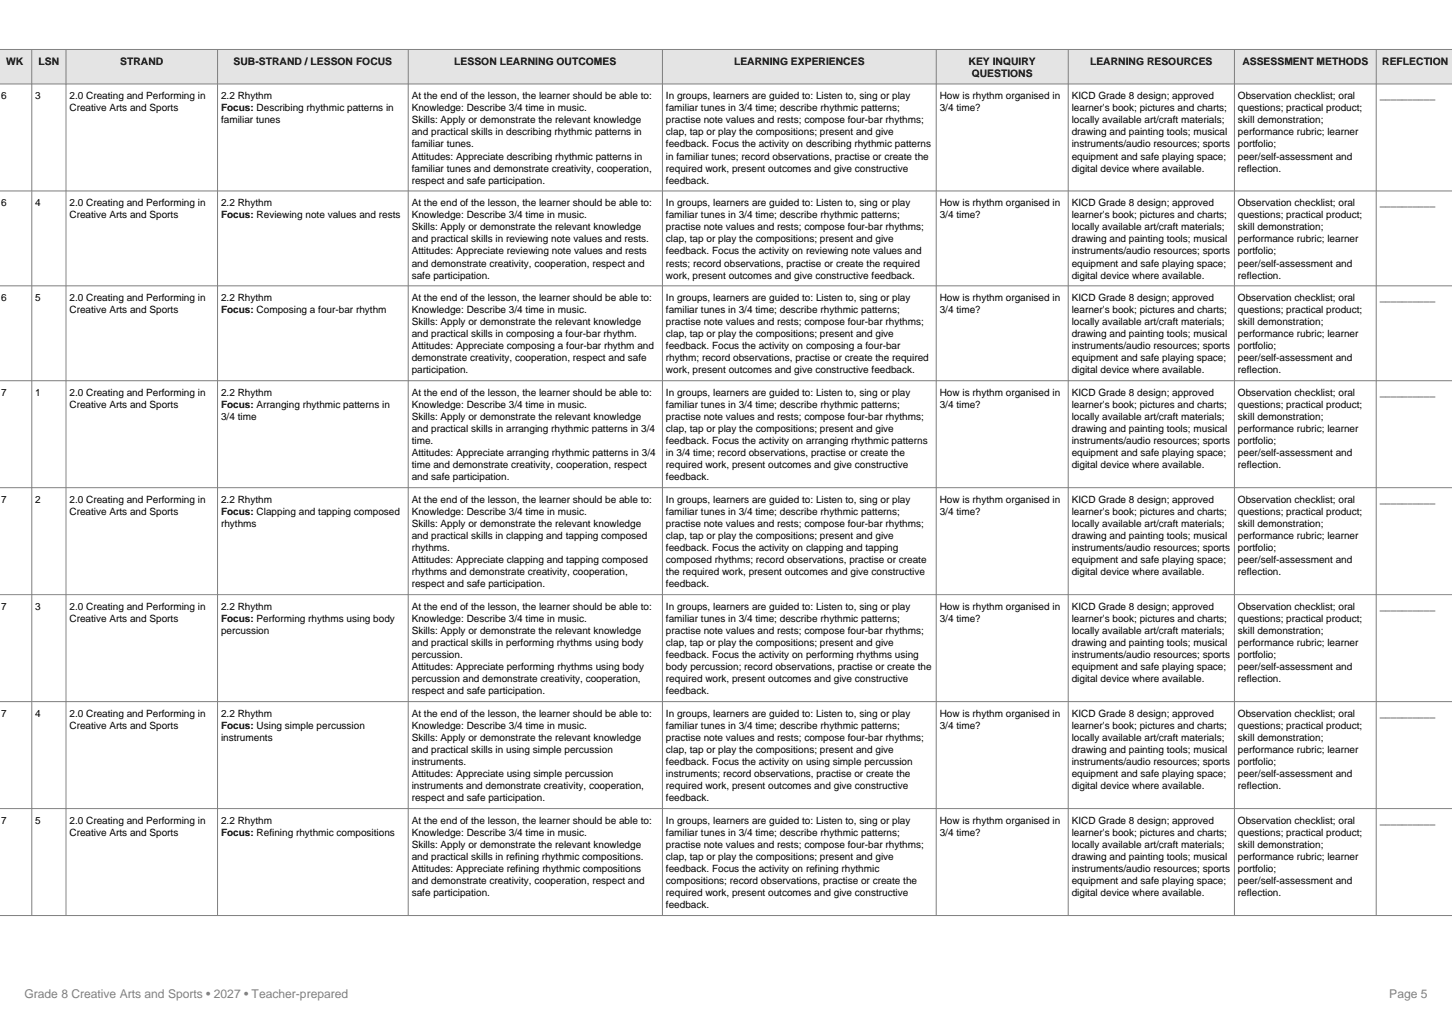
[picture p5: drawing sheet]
<svg xmlns="http://www.w3.org/2000/svg" width="297mm" height="210mm" viewBox="0 0 297 210" stroke-linecap="round" stroke-linejoin="round" font-family="sans-serif">
<defs><g id="words">
<g font-size="2.5" fill="#808080">
<text x="5" y="204">Grade 8 Creative Arts and Sports • 2027 • Teacher-prepared</text>
<text x="284.2" y="204">Page 5</text>
</g>
<g font-size="2.1">
<text x="1.2" y="13.3">WK</text>
<text x="7.9" y="13.3">LSN</text>
<text x="24.6" y="13.3">STRAND</text>
<text x="47.8" y="13.3">SUB-STRAND / LESSON FOCUS</text>
<text x="92.9" y="13.3">LESSON LEARNING OUTCOMES</text>
<text x="150.2" y="13.3">LEARNING EXPERIENCES</text>
<text x="198.1" y="13.3">KEY INQUIRY</text>
<text x="198.8" y="15.8">QUESTIONS</text>
<text x="223" y="13.3">LEARNING RESOURCES</text>
<text x="254.1" y="13.3">ASSESSMENT METHODS</text>
<text x="282.7" y="13.3">REFLECTION</text>
</g>
<g font-size="2">
<text x=".2" y="20.3">6</text>
<text x="7.2" y="20.3">3</text>
<text x="14.2" y="20.3">2.0 Creating and Performing in</text>
<text x="14.2" y="22.7">Creative Arts and Sports</text>
<text x="45.2" y="20.3">2.2 Rhythm</text>
<text x="45.2" y="22.7">Focus: Describing rhythmic patterns in</text>
<text x="84.2" y="20.3">At the end of the lesson, the learner should be able to:</text>
<text x="84.2" y="22.7">Knowledge: Describe 3/4 time in music.</text>
<text x="136.2" y="20.3">In groups, learners are guided to: Listen to, sing or play</text>
<text x="136.2" y="22.7">familiar tunes in 3/4 time; describe rhythmic patterns;</text>
<text x="192.2" y="20.3">How is rhythm organised in</text>
<text x="192.2" y="22.7">3/4 time?</text>
<text x="219.2" y="20.3">KICD Grade 8 design; approved</text>
<text x="219.2" y="22.7">learner's book; pictures and charts;</text>
<text x="253.2" y="20.3">Observation checklist; oral</text>
<text x="253.2" y="22.7">questions; practical product;</text>
<text x="282.2" y="20.3">__________</text>
<text x="45.2" y="25.2">familiar tunes</text>
<text x="84.2" y="25.2">Skills: Apply or demonstrate the relevant knowledge</text>
<text x="84.2" y="27.7">and practical skills in describing rhythmic patterns in</text>
<text x="136.2" y="25.2">practise note values and rests; compose four-bar rhythms;</text>
<text x="136.2" y="27.7">clap, tap or play the compositions; present and give</text>
<text x="219.2" y="25.2">locally available art/craft materials;</text>
<text x="219.2" y="27.7">drawing and painting tools; musical</text>
<text x="253.2" y="25.2">skill demonstration;</text>
<text x="253.2" y="27.7">performance rubric; learner</text>
<text x="84.2" y="30.2">familiar tunes.</text>
<text x="84.2" y="32.6">Attitudes: Appreciate describing rhythmic patterns in</text>
<text x="84.2" y="35.1">familiar tunes and demonstrate creativity, cooperation,</text>
<text x="136.2" y="30.2">feedback. Focus the activity on describing rhythmic patterns</text>
<text x="136.2" y="32.6">in familiar tunes; record observations, practise or create the</text>
<text x="136.2" y="35.1">required work, present outcomes and give constructive</text>
<text x="219.2" y="30.2">instruments/audio resources; sports</text>
<text x="219.2" y="32.6">equipment and safe playing space;</text>
<text x="219.2" y="35.1">digital device where available.</text>
<text x="253.2" y="30.2">portfolio;</text>
<text x="253.2" y="32.6">peer/self-assessment and</text>
<text x="253.2" y="35.1">reflection.</text>
<text x="84.2" y="37.6">respect and safe participation.</text>
<text x="136.2" y="37.6">feedback.</text>
<text x=".2" y="42.1">6</text>
<text x="7.2" y="42.1">4</text>
<text x="14.2" y="42.1">2.0 Creating and Performing in</text>
<text x="14.2" y="44.6">Creative Arts and Sports</text>
<text x="45.2" y="42.1">2.2 Rhythm</text>
<text x="45.2" y="44.6">Focus: Reviewing note values and rests</text>
<text x="84.2" y="42.1">At the end of the lesson, the learner should be able to:</text>
<text x="84.2" y="44.6">Knowledge: Describe 3/4 time in music.</text>
<text x="84.2" y="47.1">Skills: Apply or demonstrate the relevant knowledge</text>
<text x="136.2" y="42.1">In groups, learners are guided to: Listen to, sing or play</text>
<text x="136.2" y="44.6">familiar tunes in 3/4 time; describe rhythmic patterns;</text>
<text x="136.2" y="47.1">practise note values and rests; compose four-bar rhythms;</text>
<text x="192.2" y="42.1">How is rhythm organised in</text>
<text x="192.2" y="44.6">3/4 time?</text>
<text x="219.2" y="42.1">KICD Grade 8 design; approved</text>
<text x="219.2" y="44.6">learner's book; pictures and charts;</text>
<text x="219.2" y="47.1">locally available art/craft materials;</text>
<text x="253.2" y="42.1">Observation checklist; oral</text>
<text x="253.2" y="44.6">questions; practical product;</text>
<text x="253.2" y="47.1">skill demonstration;</text>
<text x="282.2" y="42.1">__________</text>
<text x="84.2" y="49.6">and practical skills in reviewing note values and rests.</text>
<text x="84.2" y="52">Attitudes: Appreciate reviewing note values and rests</text>
<text x="136.2" y="49.6">clap, tap or play the compositions; present and give</text>
<text x="136.2" y="52">feedback. Focus the activity on reviewing note values and</text>
<text x="219.2" y="49.6">drawing and painting tools; musical</text>
<text x="219.2" y="52">instruments/audio resources; sports</text>
<text x="253.2" y="49.6">performance rubric; learner</text>
<text x="253.2" y="52">portfolio;</text>
<text x="84.2" y="54.5">and demonstrate creativity, cooperation, respect and</text>
<text x="84.2" y="57">safe participation.</text>
<text x="136.2" y="54.5">rests; record observations, practise or create the required</text>
<text x="136.2" y="57">work, present outcomes and give constructive feedback.</text>
<text x="219.2" y="54.5">equipment and safe playing space;</text>
<text x="219.2" y="57">digital device where available.</text>
<text x="253.2" y="54.5">peer/self-assessment and</text>
<text x="253.2" y="57">reflection.</text>
<text x=".2" y="61.6">6</text>
<text x="7.2" y="61.6">5</text>
<text x="14.2" y="61.6">2.0 Creating and Performing in</text>
<text x="14.2" y="64">Creative Arts and Sports</text>
<text x="45.2" y="61.6">2.2 Rhythm</text>
<text x="45.2" y="64">Focus: Composing a four-bar rhythm</text>
<text x="84.2" y="61.6">At the end of the lesson, the learner should be able to:</text>
<text x="84.2" y="64">Knowledge: Describe 3/4 time in music.</text>
<text x="136.2" y="61.6">In groups, learners are guided to: Listen to, sing or play</text>
<text x="136.2" y="64">familiar tunes in 3/4 time; describe rhythmic patterns;</text>
<text x="192.2" y="61.6">How is rhythm organised in</text>
<text x="192.2" y="64">3/4 time?</text>
<text x="219.2" y="61.6">KICD Grade 8 design; approved</text>
<text x="219.2" y="64">learner's book; pictures and charts;</text>
<text x="253.2" y="61.6">Observation checklist; oral</text>
<text x="253.2" y="64">questions; practical product;</text>
<text x="282.2" y="61.6">__________</text>
<text x="84.2" y="66.5">Skills: Apply or demonstrate the relevant knowledge</text>
<text x="84.2" y="69">and practical skills in composing a four-bar rhythm.</text>
<text x="84.2" y="71.4">Attitudes: Appreciate composing a four-bar rhythm and</text>
<text x="136.2" y="66.5">practise note values and rests; compose four-bar rhythms;</text>
<text x="136.2" y="69">clap, tap or play the compositions; present and give</text>
<text x="136.2" y="71.4">feedback. Focus the activity on composing a four-bar</text>
<text x="219.2" y="66.5">locally available art/craft materials;</text>
<text x="219.2" y="69">drawing and painting tools; musical</text>
<text x="219.2" y="71.4">instruments/audio resources; sports</text>
<text x="253.2" y="66.5">skill demonstration;</text>
<text x="253.2" y="69">performance rubric; learner</text>
<text x="253.2" y="71.4">portfolio;</text>
<text x="84.2" y="73.9">demonstrate creativity, cooperation, respect and safe</text>
<text x="84.2" y="76.4">participation.</text>
<text x="136.2" y="73.9">rhythm; record observations, practise or create the required</text>
<text x="136.2" y="76.4">work, present outcomes and give constructive feedback.</text>
<text x="219.2" y="73.9">equipment and safe playing space;</text>
<text x="219.2" y="76.4">digital device where available.</text>
<text x="253.2" y="73.9">peer/self-assessment and</text>
<text x="253.2" y="76.4">reflection.</text>
<text x=".2" y="81">7</text>
<text x="7.2" y="81">1</text>
<text x="14.2" y="81">2.0 Creating and Performing in</text>
<text x="14.2" y="83.4">Creative Arts and Sports</text>
<text x="45.2" y="81">2.2 Rhythm</text>
<text x="45.2" y="83.4">Focus: Arranging rhythmic patterns in</text>
<text x="84.2" y="81">At the end of the lesson, the learner should be able to:</text>
<text x="84.2" y="83.4">Knowledge: Describe 3/4 time in music.</text>
<text x="136.2" y="81">In groups, learners are guided to: Listen to, sing or play</text>
<text x="136.2" y="83.4">familiar tunes in 3/4 time; describe rhythmic patterns;</text>
<text x="192.2" y="81">How is rhythm organised in</text>
<text x="192.2" y="83.4">3/4 time?</text>
<text x="219.2" y="81">KICD Grade 8 design; approved</text>
<text x="219.2" y="83.4">learner's book; pictures and charts;</text>
<text x="253.2" y="81">Observation checklist; oral</text>
<text x="253.2" y="83.4">questions; practical product;</text>
<text x="282.2" y="81">__________</text>
<text x="45.2" y="85.9">3/4 time</text>
<text x="84.2" y="85.9">Skills: Apply or demonstrate the relevant knowledge</text>
<text x="84.2" y="88.4">and practical skills in arranging rhythmic patterns in 3/4</text>
<text x="136.2" y="85.9">practise note values and rests; compose four-bar rhythms;</text>
<text x="136.2" y="88.4">clap, tap or play the compositions; present and give</text>
<text x="219.2" y="85.9">locally available art/craft materials;</text>
<text x="219.2" y="88.4">drawing and painting tools; musical</text>
<text x="253.2" y="85.9">skill demonstration;</text>
<text x="253.2" y="88.4">performance rubric; learner</text>
<text x="84.2" y="90.8">time.</text>
<text x="84.2" y="93.3">Attitudes: Appreciate arranging rhythmic patterns in 3/4</text>
<text x="84.2" y="95.8">time and demonstrate creativity, cooperation, respect</text>
<text x="136.2" y="90.8">feedback. Focus the activity on arranging rhythmic patterns</text>
<text x="136.2" y="93.3">in 3/4 time; record observations, practise or create the</text>
<text x="136.2" y="95.8">required work, present outcomes and give constructive</text>
<text x="219.2" y="90.8">instruments/audio resources; sports</text>
<text x="219.2" y="93.3">equipment and safe playing space;</text>
<text x="219.2" y="95.8">digital device where available.</text>
<text x="253.2" y="90.8">portfolio;</text>
<text x="253.2" y="93.3">peer/self-assessment and</text>
<text x="253.2" y="95.8">reflection.</text>
<text x="84.2" y="98.2">and safe participation.</text>
<text x="136.2" y="98.2">feedback.</text>
<text x=".2" y="102.8">7</text>
<text x="7.2" y="102.8">2</text>
<text x="14.2" y="102.8">2.0 Creating and Performing in</text>
<text x="14.2" y="105.3">Creative Arts and Sports</text>
<text x="45.2" y="102.8">2.2 Rhythm</text>
<text x="45.2" y="105.3">Focus: Clapping and tapping composed</text>
<text x="45.2" y="107.8">rhythms</text>
<text x="84.2" y="102.8">At the end of the lesson, the learner should be able to:</text>
<text x="84.2" y="105.3">Knowledge: Describe 3/4 time in music.</text>
<text x="84.2" y="107.8">Skills: Apply or demonstrate the relevant knowledge</text>
<text x="136.2" y="102.8">In groups, learners are guided to: Listen to, sing or play</text>
<text x="136.2" y="105.3">familiar tunes in 3/4 time; describe rhythmic patterns;</text>
<text x="136.2" y="107.8">practise note values and rests; compose four-bar rhythms;</text>
<text x="192.2" y="102.8">How is rhythm organised in</text>
<text x="192.2" y="105.3">3/4 time?</text>
<text x="219.2" y="102.8">KICD Grade 8 design; approved</text>
<text x="219.2" y="105.3">learner's book; pictures and charts;</text>
<text x="219.2" y="107.8">locally available art/craft materials;</text>
<text x="253.2" y="102.8">Observation checklist; oral</text>
<text x="253.2" y="105.3">questions; practical product;</text>
<text x="253.2" y="107.8">skill demonstration;</text>
<text x="282.2" y="102.8">__________</text>
<text x="84.2" y="110.2">and practical skills in clapping and tapping composed</text>
<text x="84.2" y="112.7">rhythms.</text>
<text x="136.2" y="110.2">clap, tap or play the compositions; present and give</text>
<text x="136.2" y="112.7">feedback. Focus the activity on clapping and tapping</text>
<text x="219.2" y="110.2">drawing and painting tools; musical</text>
<text x="219.2" y="112.7">instruments/audio resources; sports</text>
<text x="253.2" y="110.2">performance rubric; learner</text>
<text x="253.2" y="112.7">portfolio;</text>
<text x="84.2" y="115.2">Attitudes: Appreciate clapping and tapping composed</text>
<text x="84.2" y="117.6">rhythms and demonstrate creativity, cooperation,</text>
<text x="136.2" y="115.2">composed rhythms; record observations, practise or create</text>
<text x="136.2" y="117.6">the required work, present outcomes and give constructive</text>
<text x="219.2" y="115.2">equipment and safe playing space;</text>
<text x="219.2" y="117.6">digital device where available.</text>
<text x="253.2" y="115.2">peer/self-assessment and</text>
<text x="253.2" y="117.6">reflection.</text>
<text x=".2" y="124.7">7</text>
<text x="7.2" y="124.7">3</text>
<text x="14.2" y="124.7">2.0 Creating and Performing in</text>
<text x="45.2" y="124.7">2.2 Rhythm</text>
<text x="84.2" y="120.1">respect and safe participation.</text>
<text x="84.2" y="124.7">At the end of the lesson, the learner should be able to:</text>
<text x="136.2" y="120.1">feedback.</text>
<text x="136.2" y="124.7">In groups, learners are guided to: Listen to, sing or play</text>
<text x="192.2" y="124.7">How is rhythm organised in</text>
<text x="219.2" y="124.7">KICD Grade 8 design; approved</text>
<text x="253.2" y="124.7">Observation checklist; oral</text>
<text x="282.2" y="124.7">__________</text>
<text x="14.2" y="127.2">Creative Arts and Sports</text>
<text x="45.2" y="127.2">Focus: Performing rhythms using body</text>
<text x="45.2" y="129.6">percussion</text>
<text x="84.2" y="127.2">Knowledge: Describe 3/4 time in music.</text>
<text x="84.2" y="129.6">Skills: Apply or demonstrate the relevant knowledge</text>
<text x="136.2" y="127.2">familiar tunes in 3/4 time; describe rhythmic patterns;</text>
<text x="136.2" y="129.6">practise note values and rests; compose four-bar rhythms;</text>
<text x="192.2" y="127.2">3/4 time?</text>
<text x="219.2" y="127.2">learner's book; pictures and charts;</text>
<text x="219.2" y="129.6">locally available art/craft materials;</text>
<text x="253.2" y="127.2">questions; practical product;</text>
<text x="253.2" y="129.6">skill demonstration;</text>
<text x="84.2" y="132.1">and practical skills in performing rhythms using body</text>
<text x="84.2" y="134.6">percussion.</text>
<text x="84.2" y="137">Attitudes: Appreciate performing rhythms using body</text>
<text x="136.2" y="132.1">clap, tap or play the compositions; present and give</text>
<text x="136.2" y="134.6">feedback. Focus the activity on performing rhythms using</text>
<text x="136.2" y="137">body percussion; record observations, practise or create the</text>
<text x="219.2" y="132.1">drawing and painting tools; musical</text>
<text x="219.2" y="134.6">instruments/audio resources; sports</text>
<text x="219.2" y="137">equipment and safe playing space;</text>
<text x="253.2" y="132.1">performance rubric; learner</text>
<text x="253.2" y="134.6">portfolio;</text>
<text x="253.2" y="137">peer/self-assessment and</text>
<text x="84.2" y="139.5">percussion and demonstrate creativity, cooperation,</text>
<text x="84.2" y="142">respect and safe participation.</text>
<text x="136.2" y="139.5">required work, present outcomes and give constructive</text>
<text x="136.2" y="142">feedback.</text>
<text x="219.2" y="139.5">digital device where available.</text>
<text x="253.2" y="139.5">reflection.</text>
<text x=".2" y="146.6">7</text>
<text x="7.2" y="146.6">4</text>
<text x="14.2" y="146.6">2.0 Creating and Performing in</text>
<text x="14.2" y="149">Creative Arts and Sports</text>
<text x="45.2" y="146.6">2.2 Rhythm</text>
<text x="45.2" y="149">Focus: Using simple percussion</text>
<text x="84.2" y="146.6">At the end of the lesson, the learner should be able to:</text>
<text x="84.2" y="149">Knowledge: Describe 3/4 time in music.</text>
<text x="136.2" y="146.6">In groups, learners are guided to: Listen to, sing or play</text>
<text x="136.2" y="149">familiar tunes in 3/4 time; describe rhythmic patterns;</text>
<text x="192.2" y="146.6">How is rhythm organised in</text>
<text x="192.2" y="149">3/4 time?</text>
<text x="219.2" y="146.6">KICD Grade 8 design; approved</text>
<text x="219.2" y="149">learner's book; pictures and charts;</text>
<text x="253.2" y="146.6">Observation checklist; oral</text>
<text x="253.2" y="149">questions; practical product;</text>
<text x="282.2" y="146.6">__________</text>
<text x="45.2" y="151.5">instruments</text>
<text x="84.2" y="151.5">Skills: Apply or demonstrate the relevant knowledge</text>
<text x="84.2" y="154">and practical skills in using simple percussion</text>
<text x="136.2" y="151.5">practise note values and rests; compose four-bar rhythms;</text>
<text x="136.2" y="154">clap, tap or play the compositions; present and give</text>
<text x="219.2" y="151.5">locally available art/craft materials;</text>
<text x="219.2" y="154">drawing and painting tools; musical</text>
<text x="253.2" y="151.5">skill demonstration;</text>
<text x="253.2" y="154">performance rubric; learner</text>
<text x="84.2" y="156.4">instruments.</text>
<text x="84.2" y="158.9">Attitudes: Appreciate using simple percussion</text>
<text x="84.2" y="161.4">instruments and demonstrate creativity, cooperation,</text>
<text x="136.2" y="156.4">feedback. Focus the activity on using simple percussion</text>
<text x="136.2" y="158.9">instruments; record observations, practise or create the</text>
<text x="136.2" y="161.4">required work, present outcomes and give constructive</text>
<text x="219.2" y="156.4">instruments/audio resources; sports</text>
<text x="219.2" y="158.9">equipment and safe playing space;</text>
<text x="219.2" y="161.4">digital device where available.</text>
<text x="253.2" y="156.4">portfolio;</text>
<text x="253.2" y="158.9">peer/self-assessment and</text>
<text x="253.2" y="161.4">reflection.</text>
<text x="84.2" y="163.9">respect and safe participation.</text>
<text x="136.2" y="163.9">feedback.</text>
<text x=".2" y="168.4">7</text>
<text x="7.2" y="168.4">5</text>
<text x="14.2" y="168.4">2.0 Creating and Performing in</text>
<text x="14.2" y="170.9">Creative Arts and Sports</text>
<text x="45.2" y="168.4">2.2 Rhythm</text>
<text x="45.2" y="170.9">Focus: Refining rhythmic compositions</text>
<text x="84.2" y="168.4">At the end of the lesson, the learner should be able to:</text>
<text x="84.2" y="170.9">Knowledge: Describe 3/4 time in music.</text>
<text x="84.2" y="173.4">Skills: Apply or demonstrate the relevant knowledge</text>
<text x="136.2" y="168.4">In groups, learners are guided to: Listen to, sing or play</text>
<text x="136.2" y="170.9">familiar tunes in 3/4 time; describe rhythmic patterns;</text>
<text x="136.2" y="173.4">practise note values and rests; compose four-bar rhythms;</text>
<text x="192.2" y="168.4">How is rhythm organised in</text>
<text x="192.2" y="170.9">3/4 time?</text>
<text x="219.2" y="168.4">KICD Grade 8 design; approved</text>
<text x="219.2" y="170.9">learner's book; pictures and charts;</text>
<text x="219.2" y="173.4">locally available art/craft materials;</text>
<text x="253.2" y="168.4">Observation checklist; oral</text>
<text x="253.2" y="170.9">questions; practical product;</text>
<text x="253.2" y="173.4">skill demonstration;</text>
<text x="282.2" y="168.4">__________</text>
<text x="84.2" y="175.9">and practical skills in refining rhythmic compositions.</text>
<text x="84.2" y="178.3">Attitudes: Appreciate refining rhythmic compositions</text>
<text x="136.2" y="175.9">clap, tap or play the compositions; present and give</text>
<text x="136.2" y="178.3">feedback. Focus the activity on refining rhythmic</text>
<text x="219.2" y="175.9">drawing and painting tools; musical</text>
<text x="219.2" y="178.3">instruments/audio resources; sports</text>
<text x="253.2" y="175.9">performance rubric; learner</text>
<text x="253.2" y="178.3">portfolio;</text>
<text x="84.2" y="180.8">and demonstrate creativity, cooperation, respect and</text>
<text x="84.2" y="183.3">safe participation.</text>
<text x="136.2" y="180.8">compositions; record observations, practise or create the</text>
<text x="136.2" y="183.3">required work, present outcomes and give constructive</text>
<text x="136.2" y="185.7">feedback.</text>
<text x="219.2" y="180.8">equipment and safe playing space;</text>
<text x="219.2" y="183.3">digital device where available.</text>
<text x="253.2" y="180.8">peer/self-assessment and</text>
<text x="253.2" y="183.3">reflection.</text>
</g>
</g></defs>
<path d="M-.1 10.1h297.2v7.1h-297.2z" fill-rule="evenodd" fill="#dce6f1"/>
<g fill="none" stroke="#808080" stroke-width=".2">
<path d="M0 10.1h297.1M0 17.2h297.1M6.5 10.1v177.1M13.5 10.1v177.1M44.5 10.1v177.1M83.5 10.1v177.1M135.5 10.1v177.1M191.5 10.1v177.1M218.5 10.1v177.1M252.5 10.1v177.1M281.5 10.1v177.1M0 39h297.1"/>
<path d="M0 58.4h297.1M0 77.8h297.1M0 99.7h297.1M0 121.6h297.1M0 143.5h297.1M0 165.3h297.1M0 187.2h297.1"/>
</g>
<use href="#words"/>
</svg>
